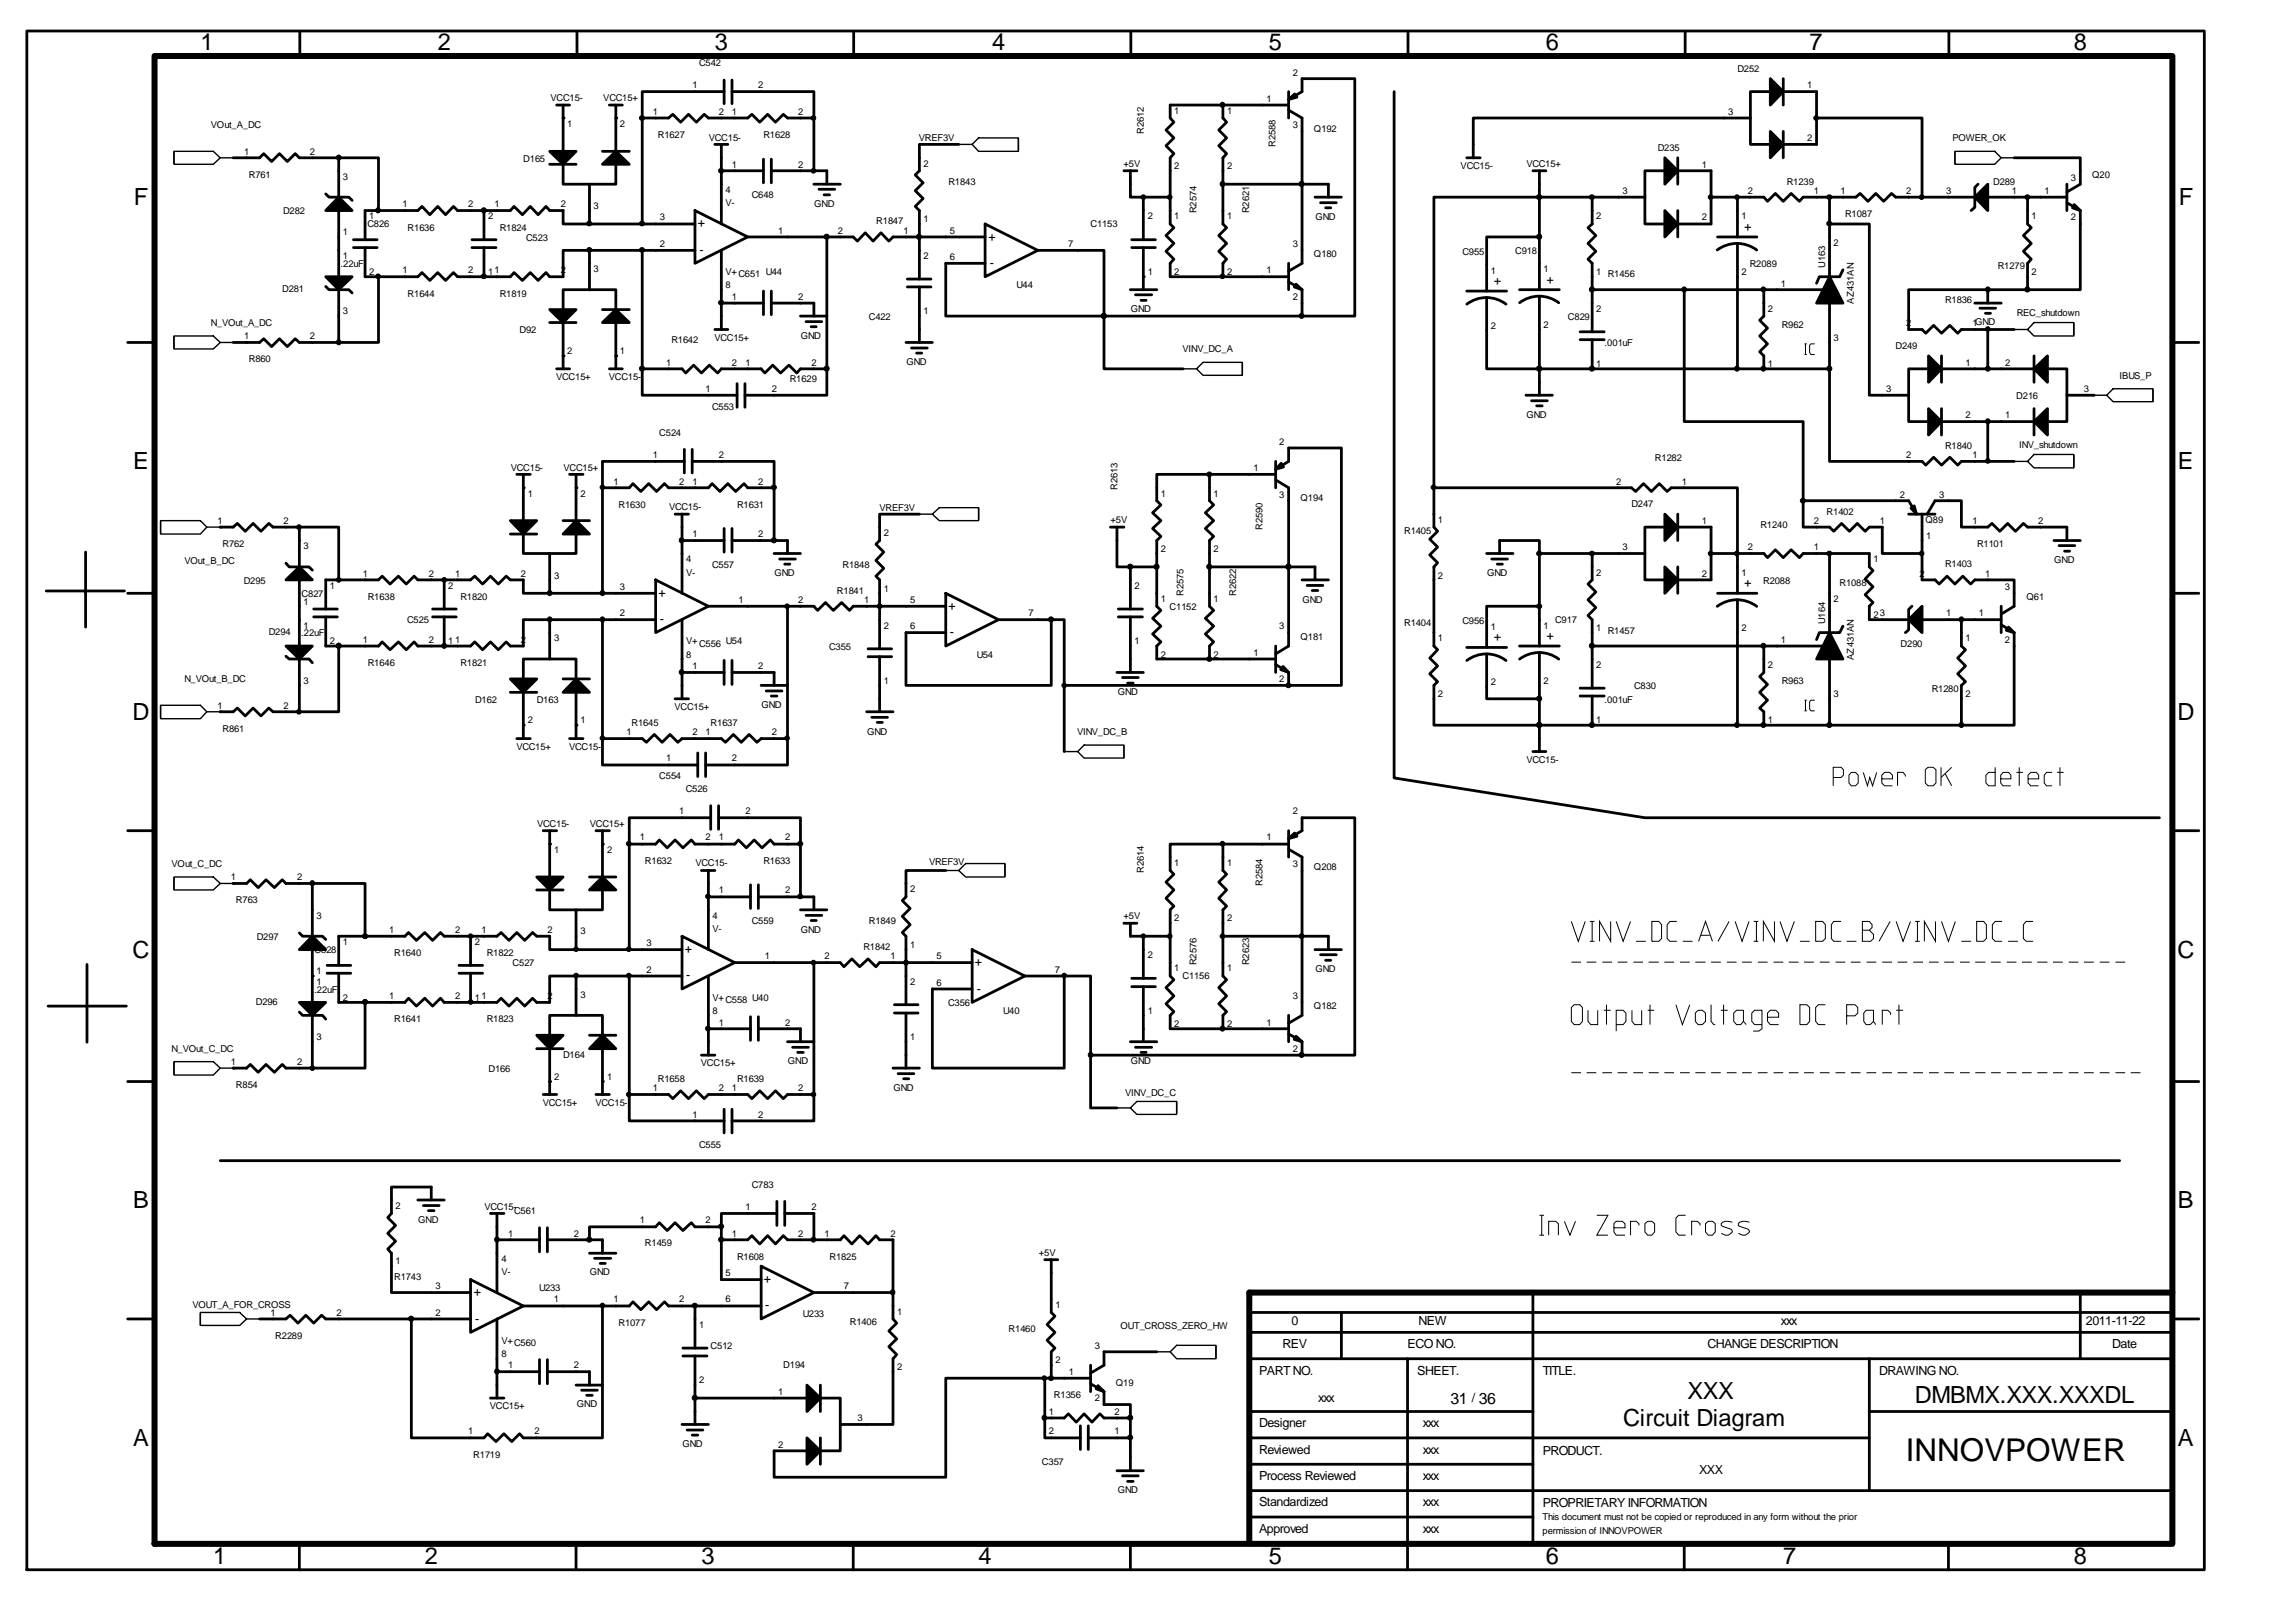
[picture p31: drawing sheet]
<svg xmlns="http://www.w3.org/2000/svg" width="420mm" height="297mm" viewBox="0 0 420 297" stroke-linecap="round" stroke-linejoin="round" font-family="sans-serif">
<defs><g id="words">
<text font-size="5.7" x="348.7" y="267.3">INNOVPOWER</text>
<g font-size="4.3">
<text x="36.7" y="9.2">1</text>
<text x="80.1" y="9.2">2</text>
<text x="130.8" y="9.2">3</text>
<text x="181.5" y="9.2">4</text>
<text x="232.2" y="9.2">5</text>
<text x="282.9" y="9.2">6</text>
<text x="331.1" y="9.2">7</text>
<text x="379.5" y="9.2">8</text>
<text x="24.5" y="37.5">F</text>
<text x="398.7" y="37.5">F</text>
<text x="24.4" y="85.8">E</text>
<text x="398.5" y="85.8">E</text>
<text x="24.2" y="131.7">D</text>
<text x="398.4" y="131.7">D</text>
<text x="24.2" y="175.2">C</text>
<text x="398.4" y="175.2">C</text>
<text x="24.4" y="221">B</text>
<text x="398.5" y="221">B</text>
<text x="308.8" y="256">XXX</text>
<text x="350.4" y="256.6">DMBMX.XXX.XXXDL</text>
<text x="297" y="260.9">Circuit Diagram</text>
<text x="24.4" y="264.5">A</text>
<text x="398.5" y="264.5">A</text>
<text x="39" y="286.2">1</text>
<text x="77.7" y="286.2">2</text>
<text x="128.4" y="286.2">3</text>
<text x="179.1" y="286.2">4</text>
<text x="232.2" y="286.2">5</text>
<text x="282.9" y="286.2">6</text>
<text x="326.3" y="286.2">7</text>
<text x="379.5" y="286.2">8</text>
</g>
<g font-size="2.9">
<text x="265.4" y="256.8">31</text>
<text x="270.6" y="256.8">36</text>
</g>
<g font-size="2.3">
<text x="127.7" y="41.6">+</text>
<text x="128" y="46.4">-</text>
<text x="180.9" y="44">+</text>
<text x="320.5" y="42.2" transform="rotate(-90 320.5 42.2)">+</text>
<text x="181.1" y="48.8">-</text>
<text x="274.7" y="52.2" transform="rotate(-90 274.7 52.2)">+</text>
<text x="284.3" y="51.9" transform="rotate(-90 284.3 51.9)">+</text>
<text x="320.5" y="107.4" transform="rotate(-90 320.5 107.4)">+</text>
<text x="120.5" y="109.1">+</text>
<text x="173.6" y="111.6">+</text>
<text x="120.7" y="114">-</text>
<text x="173.8" y="116.4">-</text>
<text x="274.7" y="117.3" transform="rotate(-90 274.7 117.3)">+</text>
<text x="284.3" y="117.1" transform="rotate(-90 284.3 117.1)">+</text>
<text x="125.3" y="174.3">+</text>
<text x="125.6" y="179.2">-</text>
<text x="178.4" y="176.8">+</text>
<text x="178.7" y="181.6">-</text>
<text x="86.7" y="237.2">+</text>
<text x="139.8" y="234.7">+</text>
<text x="140" y="239.5">-</text>
<text x="87" y="242">-</text>
<text x="236.3" y="242.4">0</text>
<text x="259.6" y="242.4">NEW</text>
<text x="325.9" y="242.4">xxx</text>
<text x="381.7" y="242.4">2011-11-22</text>
<text x="230.4" y="251.6">PART NO.</text>
<text x="234.7" y="246.6">REV</text>
<text x="257.6" y="246.6">ECO NO.</text>
<text x="259.3" y="251.6">SHEET.</text>
<text x="282.3" y="251.6">TITLE.</text>
<text x="312.4" y="246.6">CHANGE DESCRIPTION</text>
<text x="343.8" y="251.6">DRAWING NO.</text>
<text x="386.5" y="246.6">Date</text>
<text x="241.2" y="256.5">xxx</text>
<text x="269.3" y="256.5">/</text>
<text x="230.4" y="261.1">Designer</text>
<text x="260.4" y="261.1">xxx</text>
<text x="230.4" y="265.9">Reviewed</text>
<text x="260.4" y="265.9">xxx</text>
<text x="282.3" y="266.1">PRODUCT.</text>
<text x="310.9" y="269.7">XXX</text>
<text x="230.4" y="270.8">Process Reviewed</text>
<text x="230.4" y="275.6">Standardized</text>
<text x="260.4" y="275.6">xxx</text>
<text x="260.4" y="270.8">xxx</text>
<text x="282.3" y="275.8">PROPRIETARY INFORMATION</text>
<text x="230.4" y="280.4">Approved</text>
<text x="260.4" y="280.4">xxx</text>
</g>
<g font-size="1.7">
<text x="126.7" y="16.2">1</text>
<text x="127.9" y="12.1">C542</text>
<text x="138.8" y="16.2">2</text>
<text x="236.5" y="13.8">2</text>
<text x="317.9" y="13.1">D252</text>
<text x="330.7" y="16.2">1</text>
<text x="38.6" y="23.5">VOut_A_DC</text>
<text x="100.7" y="18.6">VCC15-</text>
<text x="103.8" y="23.2">1</text>
<text x="110.4" y="18.6">VCC15+</text>
<text x="113.4" y="23.2">2</text>
<text x="119.5" y="21">1</text>
<text x="131.6" y="21">2</text>
<text x="133.9" y="21">1</text>
<text x="146" y="21">2</text>
<text x="214.9" y="20.8">1</text>
<text x="224.5" y="20.8">1</text>
<text x="231.7" y="18.6">1</text>
<text x="236.5" y="23.5">3</text>
<text x="316.2" y="21">3</text>
<text x="44.7" y="28.3">1</text>
<text x="56.7" y="28.3">2</text>
<text x="95.8" y="29.6">D165</text>
<text x="120.4" y="25.2">R1627</text>
<text x="129.7" y="25.8">VCC15-</text>
<text x="139.7" y="25.2">R1628</text>
<text x="168.1" y="25.8">VREF3V</text>
<text x="209.3" y="24.6" transform="rotate(-90 209.3 24.6)">R2612</text>
<text x="233.4" y="26.9" transform="rotate(-90 233.4 26.9)">R2588</text>
<text x="240.4" y="24.1">Q192</text>
<text x="303.3" y="27.6">D235</text>
<text x="330.7" y="25.8">2</text>
<text x="357.3" y="25.8">POWER_OK</text>
<text x="45.5" y="32.5">R761</text>
<text x="62.7" y="32.9">3</text>
<text x="132.7" y="35.3">4</text>
<text x="133.9" y="30.7">1</text>
<text x="146" y="30.7">2</text>
<text x="169" y="30.5">2</text>
<text x="173.6" y="33.9">R1843</text>
<text x="205.6" y="30.6">+5V</text>
<text x="214.9" y="31">2</text>
<text x="224.5" y="31">2</text>
<text x="267.3" y="30.8">VCC15-</text>
<text x="279.3" y="30.6">VCC15+</text>
<text x="296.9" y="35.5">3</text>
<text x="311.4" y="30.7">1</text>
<text x="319.9" y="35.5">2</text>
<text x="327" y="33.8">R1239</text>
<text x="331.9" y="35.5">1</text>
<text x="336.8" y="35.5">1</text>
<text x="348.8" y="35.5">2</text>
<text x="356.1" y="35.5">3</text>
<text x="364.7" y="33.9">D289</text>
<text x="368.1" y="35.5">1</text>
<text x="374.1" y="35.5">1</text>
<text x="378.9" y="33.1">3</text>
<text x="382.8" y="32.6">Q20</text>
<text x="51.8" y="39.2">D282</text>
<text x="67.2" y="41.6">C826</text>
<text x="67.6" y="40.1">1</text>
<text x="73.7" y="37.9">1</text>
<text x="85.7" y="37.9">2</text>
<text x="89.3" y="40.1">2</text>
<text x="90.5" y="37.9">1</text>
<text x="102.6" y="37.9">2</text>
<text x="108.6" y="38.2">3</text>
<text x="120.7" y="40.3">3</text>
<text x="132.7" y="37.7">V-</text>
<text x="137.6" y="36.3">C648</text>
<text x="149" y="37.9">GND</text>
<text x="160.3" y="41">R1847</text>
<text x="169" y="40.7">1</text>
<text x="199.5" y="41.6">C1153</text>
<text x="210" y="40.1">2</text>
<text x="214.9" y="40.1">1</text>
<text x="218.9" y="39" transform="rotate(-90 218.9 39)">R2574</text>
<text x="224.5" y="40.1">1</text>
<text x="228.6" y="39" transform="rotate(-90 228.6 39)">R2621</text>
<text x="240.7" y="40.2">GND</text>
<text x="292.1" y="40.1">2</text>
<text x="311.4" y="40.3">2</text>
<text x="318.7" y="40.1">1</text>
<text x="337.6" y="39.7">R1087</text>
<text x="371.7" y="40.1">1</text>
<text x="378.9" y="40.3">2</text>
<text x="62.7" y="43">1</text>
<text x="62.7" y="47.4">1</text>
<text x="74.6" y="42.2">R1636</text>
<text x="91.4" y="42.2">R1824</text>
<text x="96.3" y="44">C523</text>
<text x="120.7" y="45.1">2</text>
<text x="142.4" y="42.8">1</text>
<text x="153.3" y="42.8">2</text>
<text x="165.3" y="42.8">1</text>
<text x="169" y="47.4">2</text>
<text x="173.8" y="47.6">6</text>
<text x="173.8" y="42.8">5</text>
<text x="195.5" y="45.1">7</text>
<text x="236.5" y="45.1">3</text>
<text x="240.4" y="47.1">Q180</text>
<text x="267.6" y="46.7">C955</text>
<text x="277.3" y="46.4">C918</text>
<text x="335.5" y="45">2</text>
<text x="51.6" y="53.4">D281</text>
<text x="62.3" y="48.9">.22uF</text>
<text x="67.6" y="50.3">2</text>
<text x="73.7" y="50">1</text>
<text x="85.7" y="50">2</text>
<text x="89.3" y="50.3">11</text>
<text x="102.6" y="50">2</text>
<text x="108.6" y="49.8">3</text>
<text x="132.7" y="52.7">8</text>
<text x="132.7" y="50.3">V+C651 U44</text>
<text x="186" y="52.7">U44</text>
<text x="210" y="50.3">1</text>
<text x="214.9" y="50.3">2</text>
<text x="224.5" y="50.3">2</text>
<text x="231.7" y="50">1</text>
<text x="272.8" y="50.1">1</text>
<text x="282.4" y="49.8">1</text>
<text x="292.1" y="50.3">1 R1456</text>
<text x="318.7" y="50.3">2</text>
<text x="320.2" y="48.9">R2089</text>
<text x="325.9" y="52.4">1</text>
<text x="334" y="49" transform="rotate(-90 334 49)">U163</text>
<text x="365.6" y="49.3">R1279</text>
<text x="371.7" y="50.3">2</text>
<text x="38.6" y="59.6">N_VOut_A_DC</text>
<text x="62.7" y="57.5">3</text>
<text x="74.6" y="54.3">R1644</text>
<text x="91.4" y="54.3">R1819</text>
<text x="133.9" y="54.8">1</text>
<text x="146" y="54.8">2</text>
<text x="159" y="58.5">C422</text>
<text x="169" y="57.5">1</text>
<text x="206.9" y="57.2">GND</text>
<text x="236.5" y="54.8">2</text>
<text x="282.4" y="60">2</text>
<text x="286.9" y="58.5">C829</text>
<text x="292.1" y="57.1">2</text>
<text x="323.5" y="57.1">2</text>
<text x="326" y="60">R962</text>
<text x="339.2" y="55.6" transform="rotate(-90 339.2 55.6)">AZ431AN</text>
<text x="348.8" y="59.6">2</text>
<text x="355.9" y="55.5">R1836</text>
<text x="360.9" y="59.6">1GND</text>
<text x="369" y="57.8">REC_shutdown</text>
<text x="44.7" y="62.1">1</text>
<text x="56.7" y="62.1">2</text>
<text x="95.1" y="60.9">D92</text>
<text x="103.8" y="64.8">2</text>
<text x="113.4" y="64.8">1</text>
<text x="122.8" y="62.8">R1642</text>
<text x="130.7" y="62.3">VCC15+</text>
<text x="146.5" y="62">GND</text>
<text x="216.4" y="64.4">VINV_DC_A</text>
<text x="272.8" y="60.2">2</text>
<text x="293.6" y="63.3">.001uF</text>
<text x="335.5" y="62.3">3</text>
<text x="346.9" y="63.8">D249</text>
<text x="45.5" y="66.3">R860</text>
<text x="101.8" y="69.5">VCC15+</text>
<text x="111.4" y="69.5">VCC15-</text>
<text x="121.9" y="66.9">1</text>
<text x="129.1" y="71.7">1</text>
<text x="133.9" y="66.9">2</text>
<text x="136.4" y="66.9">1</text>
<text x="141.2" y="71.7">2</text>
<text x="144.5" y="69.9">R1629</text>
<text x="148.5" y="66.9">2</text>
<text x="165.9" y="66.8">GND</text>
<text x="292.1" y="67.2">1</text>
<text x="323.5" y="67.2">1</text>
<text x="345.2" y="71.7">3</text>
<text x="359.6" y="66.9">1</text>
<text x="366.9" y="66.9">2</text>
<text x="381.3" y="71.7">3</text>
<text x="387.8" y="69.3">IBUS_P</text>
<text x="130.3" y="74.9">C553</text>
<text x="279.3" y="76.5">GND</text>
<text x="359.6" y="76.6">2</text>
<text x="366.9" y="76.6">1</text>
<text x="369" y="73">D216</text>
<text x="119.5" y="83.8">1</text>
<text x="120.6" y="79.8">C524</text>
<text x="131.6" y="83.8">2</text>
<text x="234.1" y="81.4">2</text>
<text x="348.8" y="83.8">2</text>
<text x="355.9" y="82.1">R1840</text>
<text x="360.9" y="83.8">1</text>
<text x="369.5" y="82">INV_shutdown</text>
<text x="93.5" y="86.1">VCC15-</text>
<text x="103.1" y="86.1">VCC15+</text>
<text x="112.3" y="88.7">1</text>
<text x="124.3" y="88.7">2</text>
<text x="126.7" y="88.7">1</text>
<text x="138.8" y="88.7">2</text>
<text x="204.5" y="89.7" transform="rotate(-90 204.5 89.7)">R2613</text>
<text x="229.3" y="86.2">1</text>
<text x="295.7" y="88.7">2</text>
<text x="302.8" y="84.4">R1282</text>
<text x="307.7" y="88.7">1</text>
<text x="39.8" y="95.9">1</text>
<text x="51.9" y="95.9">2</text>
<text x="96.6" y="90.9">1</text>
<text x="106.3" y="90.9">2</text>
<text x="113.2" y="92.9">R1630</text>
<text x="122.4" y="93.3">VCC15-</text>
<text x="134.9" y="92.9">R1631</text>
<text x="160.9" y="93.5">VREF3V</text>
<text x="203.2" y="95.8">+5V</text>
<text x="212.4" y="90.9">1</text>
<text x="222.1" y="90.9">1</text>
<text x="234.1" y="91">3</text>
<text x="238" y="91.6">Q194</text>
<text x="263.1" y="95.7">1</text>
<text x="298.5" y="92.8">D247</text>
<text x="311.4" y="95.9">1</text>
<text x="331.9" y="95.9">2</text>
<text x="334.2" y="94.2">R1402</text>
<text x="344" y="95.9">1</text>
<text x="347.6" y="91">2</text>
<text x="352.4" y="95.8">Q89</text>
<text x="354.8" y="91">3</text>
<text x="360.9" y="95.9">1</text>
<text x="372.9" y="95.9">2</text>
<text x="40.7" y="100.1">R762</text>
<text x="55.5" y="100.5">3</text>
<text x="126.7" y="98.3">1</text>
<text x="138.8" y="98.3">2</text>
<text x="161.7" y="98.1">2</text>
<text x="212.4" y="101">2</text>
<text x="222.1" y="101">2</text>
<text x="231" y="97" transform="rotate(-90 231 97)">R2590</text>
<text x="256.9" y="97.6">R1405</text>
<text x="296.9" y="100.7">3</text>
<text x="319.9" y="100.7">2</text>
<text x="322.1" y="96.5">R1240</text>
<text x="331.9" y="100.7">1</text>
<text x="352.4" y="98.6">1</text>
<text x="361.8" y="100.1">R1101</text>
<text x="33.8" y="103.1">VOut_B_DC</text>
<text x="44.6" y="106.8">D295</text>
<text x="60.4" y="107.7">1</text>
<text x="66.4" y="105.5">1</text>
<text x="78.5" y="105.5">2</text>
<text x="82" y="107.7">2</text>
<text x="83.3" y="105.5">1</text>
<text x="95.3" y="105.5">2</text>
<text x="101.4" y="105.8">3</text>
<text x="113.4" y="108">3</text>
<text x="125.6" y="105.3">V-</text>
<text x="125.6" y="102.9">4</text>
<text x="130.3" y="103.9">C557</text>
<text x="141.7" y="105.4">GND</text>
<text x="154.2" y="103.9">R1848</text>
<text x="207.6" y="107.7">2</text>
<text x="263.1" y="105.8">2</text>
<text x="272.1" y="105.4">GND</text>
<text x="292.1" y="105.3">2</text>
<text x="311.4" y="105.5">2</text>
<text x="318.7" y="105.3">1</text>
<text x="322.6" y="106.8">R2088</text>
<text x="336.6" y="107.3">R1088</text>
<text x="342.8" y="102.9">1</text>
<text x="351.3" y="105.5">2</text>
<text x="355.9" y="103.8">R1403</text>
<text x="363.3" y="105.5">1</text>
<text x="366.8" y="108">3</text>
<text x="375.9" y="103">GND</text>
<text x="55.2" y="109.1">C827</text>
<text x="55.5" y="110.7">1</text>
<text x="67.3" y="109.7">R1638</text>
<text x="74.5" y="114">C525</text>
<text x="84.2" y="109.7">R1820</text>
<text x="113.4" y="112.8">2</text>
<text x="135.1" y="110.3">1</text>
<text x="146" y="110.3">2</text>
<text x="153.2" y="108.6">R1841</text>
<text x="158.1" y="110.3">1</text>
<text x="161.7" y="108.2">1</text>
<text x="166.5" y="110.3">5</text>
<text x="188.2" y="112.8">7</text>
<text x="212.4" y="110.2">1</text>
<text x="214" y="111.6">C1152</text>
<text x="216.6" y="109.1" transform="rotate(-90 216.6 109.1)">R2575</text>
<text x="222.1" y="110.2">1</text>
<text x="226.2" y="109.1" transform="rotate(-90 226.2 109.1)">R2622</text>
<text x="238.3" y="110.2">GND</text>
<text x="284.5" y="114">C917</text>
<text x="335.5" y="110.2">2</text>
<text x="342.8" y="113">23</text>
<text x="356.1" y="112.8">1</text>
<text x="362.1" y="112.8">1</text>
<text x="370.8" y="109.8">Q61</text>
<text x="49.2" y="116.2">D294</text>
<text x="55.1" y="116.4">.22uF</text>
<text x="55.5" y="115">1</text>
<text x="60.4" y="117.9">2</text>
<text x="66.4" y="117.6">1</text>
<text x="78.5" y="117.6">2</text>
<text x="82" y="117.9">1</text>
<text x="83.3" y="117.6">1</text>
<text x="95.3" y="117.6">2</text>
<text x="101.4" y="117.4">3</text>
<text x="125.6" y="117.9">V+</text>
<text x="127.9" y="118.4">C556</text>
<text x="132.8" y="117.9">U54</text>
<text x="151.7" y="118.9">C355</text>
<text x="161.7" y="115">2</text>
<text x="166.5" y="115.2">6</text>
<text x="207.6" y="117.9">1</text>
<text x="229.3" y="120">1</text>
<text x="234.1" y="115.2">3</text>
<text x="238" y="117.1">Q181</text>
<text x="256.9" y="114.5">R1404</text>
<text x="263.1" y="117.4">1</text>
<text x="267.6" y="114.2">C956</text>
<text x="272.8" y="115.2">1</text>
<text x="282.4" y="115">1</text>
<text x="292.1" y="115.5">1 R1457</text>
<text x="318.7" y="115.5">2</text>
<text x="325.9" y="117.6">1</text>
<text x="334" y="114.2" transform="rotate(-90 334 114.2)">U164</text>
<text x="347.8" y="118.4">D290</text>
<text x="359.6" y="117.4">1</text>
<text x="366.8" y="117.6">2</text>
<text x="33.8" y="124.8">N_VOut_B_DC</text>
<text x="55.5" y="125.1">3</text>
<text x="67.3" y="121.8">R1646</text>
<text x="84.2" y="121.8">R1821</text>
<text x="125.6" y="120.3">8</text>
<text x="126.7" y="122.4">1</text>
<text x="138.8" y="122.4">2</text>
<text x="161.7" y="125.1">1</text>
<text x="178.7" y="120.3">U54</text>
<text x="212.4" y="120.3">2</text>
<text x="222.1" y="120.3">2</text>
<text x="234.1" y="124.8">2</text>
<text x="272.8" y="125.4">2</text>
<text x="282.4" y="125.1">2</text>
<text x="292.1" y="122.2">2</text>
<text x="323.5" y="122.2">2</text>
<text x="326" y="125.1">R963</text>
<text x="339.2" y="120.7" transform="rotate(-90 339.2 120.7)">AZ431AN</text>
<text x="39.8" y="129.6">1</text>
<text x="51.9" y="129.6">2</text>
<text x="86.9" y="128.5">D162</text>
<text x="98.2" y="128.5">D163</text>
<text x="123.4" y="129.9">VCC15+</text>
<text x="139.4" y="129.5">GND</text>
<text x="204.5" y="127.2">GND</text>
<text x="263.1" y="127.5">2</text>
<text x="293.6" y="128.5">.001uF</text>
<text x="299" y="126.1">C830</text>
<text x="335.5" y="127.5">3</text>
<text x="353.5" y="126.6">R1280</text>
<text x="359.6" y="127.5">2</text>
<text x="40.7" y="133.9">R861</text>
<text x="94.5" y="137.2">VCC15+</text>
<text x="96.6" y="132.3">2</text>
<text x="104.1" y="137.2">VCC15-</text>
<text x="106.3" y="132.3">1</text>
<text x="114.6" y="134.5">1</text>
<text x="115.6" y="132.8">R1645</text>
<text x="126.7" y="134.5">2</text>
<text x="129.1" y="134.5">1</text>
<text x="130" y="132.8">R1637</text>
<text x="141.2" y="134.5">2</text>
<text x="158.7" y="134.4">GND</text>
<text x="197.1" y="134.5">VINV_DC_B</text>
<text x="292.1" y="132.3">1</text>
<text x="323.5" y="132.3">1</text>
<text x="120.6" y="142.5">C554</text>
<text x="121.9" y="139.3">1</text>
<text x="133.9" y="139.3">2</text>
<text x="279.3" y="139.5">VCC15-</text>
<text x="124.3" y="148.9">1</text>
<text x="125.5" y="144.9">C526</text>
<text x="136.4" y="148.9">2</text>
<text x="236.5" y="148.9">2</text>
<text x="98.3" y="151.3">VCC15-</text>
<text x="107.9" y="151.3">VCC15+</text>
<text x="117.1" y="153.8">1</text>
<text x="129.1" y="153.8">2</text>
<text x="131.6" y="153.8">1</text>
<text x="143.7" y="153.8">2</text>
<text x="231.7" y="153.8">1</text>
<text x="31.4" y="158.6">VOut_C_DC</text>
<text x="42.2" y="161">1</text>
<text x="54.4" y="161">2</text>
<text x="101.4" y="156">1</text>
<text x="111.1" y="156">2</text>
<text x="118" y="158.1">R1632</text>
<text x="127.2" y="158.5">VCC15-</text>
<text x="139.7" y="158.1">R1633</text>
<text x="170" y="158.2">VREF3V</text>
<text x="209.3" y="159.7" transform="rotate(-90 209.3 159.7)">R2614</text>
<text x="214.9" y="158.4">1</text>
<text x="224.5" y="158.4">1</text>
<text x="236.5" y="158.6">3</text>
<text x="240.4" y="159.2">Q208</text>
<text x="43.2" y="165.3">R763</text>
<text x="131.6" y="163.4">1</text>
<text x="143.7" y="163.4">2</text>
<text x="166.5" y="163.2">2</text>
<text x="231" y="162.1" transform="rotate(-90 231 162.1)">R2584</text>
<text x="47" y="172">D297</text>
<text x="57.9" y="168.1">3</text>
<text x="62.7" y="172.9">1</text>
<text x="71.2" y="170.7">1</text>
<text x="83.3" y="170.7">2</text>
<text x="86.9" y="172.9">2</text>
<text x="88.1" y="170.7">1</text>
<text x="100.2" y="170.7">2</text>
<text x="106.2" y="171">3</text>
<text x="118.3" y="173.1">3</text>
<text x="130.4" y="168.1">4</text>
<text x="130.4" y="170.5">V-</text>
<text x="137.6" y="169.1">C559</text>
<text x="146.5" y="170.6">GND</text>
<text x="158" y="173.7">R1842</text>
<text x="159" y="169.1">R1849</text>
<text x="166.5" y="173.4">1</text>
<text x="205.6" y="168.2">+5V</text>
<text x="214.9" y="168.6">2</text>
<text x="224.5" y="168.6">2</text>
<text x="57.6" y="174.3">C828</text>
<text x="57.9" y="178.2">1</text>
<text x="72.1" y="174.9">R1640</text>
<text x="89.1" y="174.9">R1822</text>
<text x="93.8" y="176.8">C527</text>
<text x="118.3" y="178">2</text>
<text x="139.9" y="175.5">1</text>
<text x="150.9" y="175.5">2</text>
<text x="163" y="175.5">1</text>
<text x="171.4" y="175.5">5</text>
<text x="193" y="178">7</text>
<text x="210" y="175.4">2</text>
<text x="214.9" y="177.7">1</text>
<text x="216.4" y="179.2">C1156</text>
<text x="218.9" y="176.6" transform="rotate(-90 218.9 176.6)">R2576</text>
<text x="224.5" y="177.7">1</text>
<text x="228.6" y="176.6" transform="rotate(-90 228.6 176.6)">R2623</text>
<text x="240.7" y="177.8">GND</text>
<text x="46.8" y="183.8">D296</text>
<text x="57.5" y="181.6">.22uF</text>
<text x="57.9" y="180.2">1</text>
<text x="62.7" y="183.1">2</text>
<text x="71.2" y="182.8">1</text>
<text x="83.3" y="182.8">2</text>
<text x="86.9" y="183.1">1</text>
<text x="88.1" y="182.8">1</text>
<text x="100.2" y="182.8">2</text>
<text x="106.3" y="182.5">3</text>
<text x="130.4" y="185.4">8</text>
<text x="130.4" y="183.1">V+</text>
<text x="132.7" y="183.6">C558</text>
<text x="137.7" y="183.1">U40</text>
<text x="166.5" y="180.2">2</text>
<text x="171.4" y="180.3">6</text>
<text x="173.5" y="184">C356</text>
<text x="183.5" y="185.4">U40</text>
<text x="210" y="185.4">1</text>
<text x="236.5" y="182.8">3</text>
<text x="240.4" y="184.7">Q182</text>
<text x="57.9" y="190.3">3</text>
<text x="72.1" y="187">R1641</text>
<text x="89.1" y="187">R1823</text>
<text x="131.6" y="187.6">1</text>
<text x="143.7" y="187.6">2</text>
<text x="166.5" y="190.3">1</text>
<text x="214.9" y="187.9">2</text>
<text x="224.5" y="187.9">2</text>
<text x="231.7" y="187.6">1</text>
<text x="31.4" y="192.5">N_VOut_C_DC</text>
<text x="42.2" y="194.8">1</text>
<text x="54.4" y="194.8">2</text>
<text x="89.4" y="196.1">D166</text>
<text x="101.4" y="197.5">2</text>
<text x="103" y="193.6">D164</text>
<text x="111.1" y="197.5">1</text>
<text x="120.4" y="198">R1658</text>
<text x="128.3" y="195.1">VCC15+</text>
<text x="134.9" y="198">R1639</text>
<text x="144.2" y="194.7">GND</text>
<text x="206.9" y="194.7">GND</text>
<text x="236.5" y="192.5">2</text>
<text x="43.2" y="199.1">R854</text>
<text x="99.3" y="202.4">VCC15+</text>
<text x="109" y="202.4">VCC15-</text>
<text x="119.5" y="199.7">1</text>
<text x="131.6" y="199.7">2</text>
<text x="133.9" y="199.7">1</text>
<text x="146" y="199.7">2</text>
<text x="163.5" y="199.6">GND</text>
<text x="205.9" y="200.5">VINV_DC_C</text>
<text x="126.7" y="204.5">1</text>
<text x="138.8" y="204.5">2</text>
<text x="127.9" y="210.1">C555</text>
<text x="72.4" y="221.2">2</text>
<text x="88.6" y="221.3">VCC15-</text>
<text x="136.4" y="221.4">1</text>
<text x="137.6" y="217.3">C783</text>
<text x="148.5" y="221.4">2</text>
<text x="76.5" y="223.7">GND</text>
<text x="93" y="226.2">1</text>
<text x="94.1" y="222.2">C561</text>
<text x="105" y="226.2">2</text>
<text x="117.1" y="223.8">1</text>
<text x="129.1" y="223.8">2</text>
<text x="133.9" y="226.2">1</text>
<text x="146" y="226.2">2</text>
<text x="150.9" y="226.2">1</text>
<text x="163" y="226.2">2</text>
<text x="72.4" y="231.3">1</text>
<text x="91.8" y="230.9">4</text>
<text x="91.8" y="233.3">V-</text>
<text x="107.9" y="233.3">GND</text>
<text x="118" y="228">R1459</text>
<text x="132.7" y="233.4">5</text>
<text x="134.9" y="230.5">R1608</text>
<text x="151.8" y="230.5">R1825</text>
<text x="190.1" y="229.7">+5V</text>
<text x="35.2" y="239.3">VOUT_A_FOR_CROSS</text>
<text x="72.1" y="234.2">R1743</text>
<text x="79.7" y="235.9">3</text>
<text x="98.6" y="236.1">U233</text>
<text x="101.3" y="238.3">1</text>
<text x="112.3" y="238.3">1</text>
<text x="124.3" y="238.3">2</text>
<text x="132.7" y="238.3">6</text>
<text x="154.4" y="235.9">7</text>
<text x="193.1" y="239.3">1</text>
<text x="49.5" y="240.7">1</text>
<text x="50.4" y="244.9">R2289</text>
<text x="61.5" y="240.7">2</text>
<text x="79.7" y="240.7">2</text>
<text x="91.8" y="245.8">V+</text>
<text x="113.2" y="242.6">R1077</text>
<text x="127.9" y="242.9">1</text>
<text x="146.9" y="241">U233</text>
<text x="155.5" y="242.4">R1406</text>
<text x="164.2" y="240.5">1</text>
<text x="184.6" y="243.7">R1460</text>
<text x="205" y="243.1">OUT_CROSS_ZERO_HW</text>
<text x="91.8" y="248.2">8</text>
<text x="93" y="250.4">1</text>
<text x="94.1" y="246.3">C560</text>
<text x="105" y="250.4">2</text>
<text x="130" y="246.8">C512</text>
<text x="143.3" y="250.2">D194</text>
<text x="164.2" y="250.6">2</text>
<text x="193.1" y="249.4">2</text>
<text x="195.6" y="251.5">1</text>
<text x="200.3" y="246.7">3</text>
<text x="89.7" y="257.8">VCC15+</text>
<text x="105.6" y="257.5">GND</text>
<text x="127.9" y="253.1">2</text>
<text x="142.4" y="255.2">1</text>
<text x="192.9" y="255.8">R1356</text>
<text x="200.3" y="256.4">2</text>
<text x="204.2" y="253.5">Q19</text>
<text x="85.7" y="262.4">1</text>
<text x="97.8" y="262.4">2</text>
<text x="156.9" y="260">3</text>
<text x="191.9" y="262.4">2</text>
<text x="191.9" y="258.8">1</text>
<text x="204" y="262.4">1</text>
<text x="204" y="258.8">2</text>
<text x="86.6" y="266.7">R1719</text>
<text x="124.9" y="264.8">GND</text>
<text x="142.4" y="264.8">2</text>
<text x="190.7" y="268.1">C357</text>
<text x="204.5" y="273.2">GND</text>
<text x="282.3" y="278.1">This document must not be copied or reproduced in any form without the prior</text>
<text x="282.3" y="280.6">permission of INNOVPOWER</text>
</g>
</g></defs>
<g fill="none" stroke="#000" stroke-width=".51">
<path d="M4.9 5.7h398.5v281.5h-398.5zM54.9 5.8v4.3M101.9 19.2h2.3M103 19.2v8.5M105.6 5.8v4.3M111.5 19.2h2.4M112.7 19.2v8.5M132.5 16.8h-15v24.2M132.5 14.6v4.4M133.9 16.8h15v14.4M133.9 14.6v4.4M156.2 5.8v4.3"/>
<path d="M206.9 5.8v4.3M223.8 19.2v2.4l.7 .8-1.5 1.4 1.5 1.4-1.5 1.5 1.5 1.4-.7 .8v12.1l.7 .7-1.5 1.4 1.5 1.4-1.5 1.5 1.5 1.4-.7 .8v2.4M235.8 19.2h-21.7v2.4l.7 .8-1.4 1.4 1.4 1.4-1.4 1.5 1.4 1.4-.7 .8v12.1l.7 .7-1.4 1.4 1.4 1.4-1.4 1.5 1.4 1.4-.7 .8v2.4h21.7M235.8 18.2l2.5-1.4v-2.4h9.6v43.4h-74.8v-9.6h7.2M235.8 16.8v4.8M255.1 16.8v125.5l45.9 7.3h94.1M257.6 5.8v4.3M308.4 5.8v4.3M323.9 16.8h-3.6v9.6h3.6M325.1 16.8h7.3v9.6h-7.3M326.3 14.4v4.8M356.6 5.8v4.3"/>
<path d="M42.7 28.9h4.8l.8-.8 1.4 1.4 1.4-1.4 1.5 1.4 1.4-1.4 .8 .8h14.5v9.6M59.6 35.5l.6 .6h3.6l.6 .6M62 28.9v7.2M62 38.5v12.1M88.6 38.5v5.4M100.6 30.1h4.8M103 30.1v3.6h9.7v-3.6M107.9 33.7v7.3M110.2 27.7h4.9M117.5 21.6h4.8l.8-.7 1.4 1.5 1.5-1.5 1.4 1.5 1.5-1.5 .7 .7h7.2l.8-.7 1.4 1.5 1.5-1.5 1.4 1.5 1.4-1.5 .8 .7h4.8M127.2 38.5l9.6 4.8-9.6 4.9zM130.8 26.4h2.4"/>
<path d="M132 26.4v14.6M132 31.2h7.7M139.7 29.1v4.3M141.1 31.2h10.2v2.5M141.1 29.1v4.3M148.9 33.7h4.9M149.9 34.6h2.8M150.8 35.6h1M175.4 26.4h-7.2v4.8l-.7 .8 1.4 1.4-1.4 1.5 1.4 1.4-1.4 1.5 .7 .7v12.6M205.7 31.2h2.3M206.8 31.2v4.9h7.3M209.2 36.1v7.8"/>
<path d="M223.8 33.7h19.3v2.4M235.8 20.2l2.5 1.4v26.6l-2.5 1.4M240.6 36.1h4.8M241.6 37.1h2.9M242.6 38h.9M268.4 28.9h2.4M280.5 31.2h2.4M281.7 31.2v21.8M291.3 36.1v4.9l-.7 .7 1.4 1.4-1.4 1.4 1.4 1.5-1.4 1.4 .7 .8v12.5M301 36.1h-38.6v60.3l.7 .8-1.5 1.4 1.5 1.5-1.5 1.4 1.5 1.5-.7 .7v14.5l.7 .7-1.5 1.5 1.5 1.4-1.5 1.5 1.5 1.4-.7 .7v7.3h72.4M304.6 31.2h-3.6v9.8h3.6M305.8 31.2h7.3v9.8h-7.3"/>
<path d="M307 28.9v4.8M307 38.5v4.8M313.1 36.1h9.6l.7 .7 1.5-1.4 1.4 1.4 1.4-1.4 1.6 1.4 .6-.7h9.7l.8-.7 1.4 1.4 1.4-1.4 1.5 1.4 1.4-1.4 .8 .7h14.5M317.9 36.1v7.2M320.3 21.6h-50.7v7.3M326.3 24v4.9M332.4 21.6h19.3v14.5M334.8 36.1v14.5M361.9 33.7l-.5 .6v3.6l-.7 .6M363.7 36.1h14.5M368.6 28.9h12.1v4.8l-2.5 1.4M371 36.1v4.9l.7 .7-1.5 1.4 1.5 1.4-1.5 1.5 1.5 1.4-.7 .8v4.8"/>
<path d="M378.2 37.1l2.5 1.4v14.5h-31.5v7.3h2.5l.7 .7 1.4-1.5 1.5 1.5 1.5-1.5 1.4 1.5 .7-.7h9.7M378.2 33.7v4.8M59.6 52.4l.6 .6h3.6l.6 .6M62 53v9.7M64.7 45.3h4.3M64.7 43.9h4.3M66.8 45.3v5.3h9.7l.7-.7 1.5 1.4 1.4-1.4 1.4 1.4 1.5-1.4 .7 .7h9.7l.7-.7 1.5 1.4 1.4-1.4 1.5 1.4 1.4-1.4 .7 .7h2.4v-4.8h24.2M69.3 50.6v12.1h-14.5l-.8-.7-1.4 1.4-1.5-1.4-1.4 1.4-1.4-1.4-.8 .7h-4.8M86.4 45.3h4.4M86.4 43.9h4.4M88.6 45.3v5.3M100.6 59h4.8"/>
<path d="M103 56.6v-3.6h9.7v3.6M103 59v8.5M107.9 45.8v7.2M110.2 56.6h4.9M112.7 59v8.5M117.5 45.8v26.5h17.4M127.2 41h-24.2v-2.5h-2.4l-.7-.7-1.4 1.5-1.5-1.5-1.4 1.5-1.5-1.5-.7 .7h-9.7l-.7-.7-1.5 1.5-1.4-1.5-1.4 1.5-1.5-1.5-.7 .7h-9.7v5.4M132 55.5h7.7M132 45.8v14.5M136.8 43.3h19.3l.8 .8 1.4-1.5 1.5 1.5 1.4-1.5 1.4 1.5 .8-.8h16.9M139.7 53.3v4.3M141.1 55.5h7.8v2.3"/>
<path d="M141.1 53.3v4.3M146.5 57.8h4.8M147.5 58.8h2.9M148.4 59.8h1M151.3 43.3v29h-15M166 52.5h4.3M166 51.1h4.3M168.2 52.5v10.2M180.3 41l9.6 4.8-9.6 4.8zM189.9 45.8h12.1v21.7h14.5M206.8 53h4.9M207.1 45.3h4.3"/>
<path d="M207.1 43.9h4.3M207.8 53.9h2.9M208.8 54.9h.9M209.2 45.3v7.7M235.8 51.6l2.5 1.4v4.8M235.8 48.2v4.8M268.4 53.3h7.3M268.4 55.6a5.9 5.9 0 0 1 7.2 0M272 54.4v13.1h62.8M278 53h7.3M278.1 55.4a5.9 5.9 0 0 1 7.1 0M281.7 43.3h-9.7v10"/>
<path d="M281.7 54.2v18.1M291.3 53h42.3M308.2 53v24.1h21.7v19.3h4.9l.7 .8 1.5-1.4 1.4 1.4 1.5-1.4 1.4 1.4 .8-.8h2.3v4.9h7.3M314.2 45.7a6 6 0 0 1 7.2 0M314.3 43.3h7.2M317.9 44.5v23M322.7 53v4.8l-.7 .8 1.4 1.4-1.4 1.5 1.4 1.4-1.4 1.4 .7 .8v2.4M334.8 55.5v28.9h16.9l.7 .7 1.4-1.4 1.5 1.4 1.5-1.4 1.4 1.4 .7-.7h9.7M334.8 41h7.3v31.3h7.1M337.2 49.4l-.6 1.2h-3.7l-.5 1.2M361.4 55.5h4.8M362.3 56.4h2.9"/>
<path d="M363.3 57.3h.9M363.7 53v2.5M23.4 62.7h4.8M101.9 67.5h2.3M111.5 67.5h2.4M117.5 67.5h7.3l.7 .7 1.4-1.4 1.5 1.4 1.4-1.4 1.5 1.4 .7-.7h7.3l.7 .7 1.4-1.4 1.4 1.4 1.6-1.4 1.4 1.4 .7-.7h4.8M130.8 60.3h2.4M134.9 70.2v4.3M136.3 70.2v4.3M165.8 62.7h4.8M166.8 63.7h2.9M167.7 64.6h1"/>
<path d="M279.2 72.3h4.9M280.2 73.3h2.9M281.2 74.3h1M289.1 62.1h4.4M289.1 60.7h4.4M291.3 62.1v5.4M352.9 67.5h-3.7v9.6h3.7M354.1 67.5h19.3M354.1 77.1h19.3M355.3 65.1v4.8M355.3 74.8v4.8M363.7 60.3v7.2"/>
<path d="M363.7 77.1v7.3M372.2 65.1v4.8M372.2 74.8v4.8M374.6 67.5h3.6v9.6h-3.6M378.2 72.3h4.8M397.5 62.7h4.8M40.3 96.4h2.4l.7-.6 1.5 1.4 1.4-1.4 1.5 1.4 1.4-1.4 .8 .6h12v9.7M54.8 96.4v7.3M93.4 97.7h4.8M94.6 86.8h2.4M95.8 97.7v3.6h9.6v-3.6M95.8 86.8v8.4"/>
<path d="M103 95.2h4.9M104.2 86.8h2.5M105.4 86.8v8.4M110.2 89.2h4.9l.7-.7 1.5 1.4 1.4-1.4 1.4 1.4 1.5-1.4 .7 .7h7.3l.7-.7 1.4 1.4 1.5-1.4 1.4 1.4 1.5-1.4 .7 .7h4.8M123.5 94.1h2.5M124.8 94.1v14.4M124.8 98.9h7.7M125.2 84.4h-15v24.1M125.2 82.2v4.3M126.7 84.4h14.9v14.5M126.7 82.2v4.3M132.5 96.7v4.3"/>
<path d="M133.9 98.9h10.2v2.4M133.9 96.7v4.3M168.2 94.1h-7.2v4.8l-.7 .7 1.4 1.4-1.4 1.5 1.4 1.5-1.4 1.4 .7 .7v12.6M203.2 96.4h2.5M204.4 96.4v7.3h7.3M221.3 86.8v4.8l.8 .8-1.5 1.4 1.5 1.4-1.5 1.5 1.5 1.4-.8 .8v12l.8 .8-1.5 1.4 1.5 1.5-1.5 1.4 1.5 1.4-.8 .8v2.4M233.4 86.8h-21.7v4.8l.7 .8-1.5 1.4 1.5 1.4-1.5 1.5 1.5 1.4-.7 .8v12l.7 .8-1.5 1.4 1.5 1.5-1.5 1.4 1.5 1.4-.7 .8v2.4h21.7M233.4 85.9l2.4-1.5v-2.4h9.6v43.4h-50.7M233.4 87.8l2.4 1.4v29l-2.4 1.4M233.4 84.4v4.8M262.4 89.2h36.1l.8 .7 1.4-1.4 1.5 1.4 1.4-1.4 1.5 1.4 .7-.7h12.1v19.3M304.6 96.4h-3.6v9.7h3.6"/>
<path d="M305.8 96.4h7.3v9.7h-7.3M307 94.1v4.8M329.9 91.6h19.3l1.5 2.5M349.2 94.1h4.9M351.7 94.1v12h2.4l.7 .7 1.5-1.4 1.4 1.4 1.5-1.4 1.4 1.4 .8-.7h7.2v4.8l-2.4 1.5M352.6 94.1l1.5-2.5h4.8v4.8h4.8l.8-.6 1.4 1.4 1.5-1.4 1.4 1.4 1.4-1.4 .8 .6h7.2v2.5M375.8 98.9h4.9M376.8 99.8h2.8M8.5 108.1h14.3M15.7 101v13.7M23.4 108.5h4.8M52.3 103l.6 .7h3.7l.5 .6"/>
<path d="M54.8 106.1v12.1M57.4 112.9h4.3M57.4 111.4h4.3M59.6 112.9v5.3h9.7l.6-.8 1.5 1.5 1.5-1.5 1.4 1.5 1.5-1.5 .7 .8h9.6l.8-.8 1.4 1.5 1.4-1.5 1.5 1.5 1.4-1.5 .8 .8h2.4v-4.8h24.2M62 118.2v12h-12l-.8-.7-1.4 1.5-1.5-1.5-1.4 1.5-1.5-1.5-.7 .7h-2.4M79.2 112.9h4.3M79.2 111.4h4.3M81.3 106.1v5.3M81.3 112.9v5.3M100.6 101.3v7.2M100.6 113.4v7.2M110.2 113.4v26.6h17.5"/>
<path d="M120 108.5h-24.2v-2.4h-2.4l-.8-.7-1.4 1.4-1.5-1.4-1.4 1.4-1.4-1.4-.8 .7h-9.6l-.7-.7-1.5 1.4-1.4-1.4-1.5 1.4-1.5-1.4-.6 .7h-9.7v5.3M120 106.1l9.6 4.8-9.6 4.8zM124.8 113.4v14.4M129.6 110.9h19.3l.7 .8 1.4-1.5 1.5 1.5 1.5-1.5 1.4 1.5 .7-.8h17M141.6 101.3h4.9M142.7 102.3h2.8M143.6 103.2h.9M144.1 110.9v29.1h-15M158.8 118.7h4.4M173.1 108.5l9.6 4.9-9.6 4.8zM182.7 113.4h12v24.1M192.4 113.4v12h-26.6v-9.7h7.3"/>
<path d="M204.6 112.9h4.4M204.6 111.4h4.4M206.8 103.7v7.7M206.8 112.9v10.1M221.3 103.7h19.3v2.4M233.4 118.2v4.8M238.3 106.1h4.8M239.2 107.1h2.9M240.1 108h1M268.4 118.4h7.3M272 119.6v8.2h9.7M272 101.3h4.9"/>
<path d="M273 102.3h2.8M274 103.2h.9M274.4 101.3v-2.4h7.3v19.3M278 118.2h7.3M281.7 110.9h-9.7v7.5M281.7 119.4v18.1M281.7 101.3h19.3M291.3 101.3v4.8l-.7 .7 1.4 1.5-1.4 1.4 1.4 1.5-1.4 1.4 .7 .8v12.5M291.3 118.2h42.3M307 103.7v4.8M313.1 101.3h9.6l.7 .7 1.5-1.4 1.4 1.4 1.4-1.4 1.6 1.4 .6-.7h12.2v2.4l.6 .7-1.4 1.5 1.4 1.5-1.4 1.4 1.4 1.4-.6 .7v2.5h7.1M314.2 110.9a6 6 0 0 1 7.2 0"/>
<path d="M314.3 108.5h7.2M317.9 109.7v23M322.7 118.2v4.8l-.7 .8 1.4 1.4-1.4 1.5 1.4 1.4-1.4 1.4 .7 .7v2.5M334.8 101.3v14.4M337.2 114.6l-.6 1.1h-3.7l-.5 1.3M349.8 110.9l-.6 .6v3.7l-.5 .5M351.7 113.4h14.5M358.9 113.4v4.8l.8 .7-1.5 1.5 1.5 1.4-1.5 1.5 1.5 1.4-.8 .7v7.3M366.2 114.3l2.4 1.4v17h-33.8v-12.1M366.2 110.9v4.8M377.8 100.8h.9M397.5 108.5h4.8"/>
<path d="M52.3 120.1l.6 .5h3.7l.5 .6M54.8 120.6v9.6M93.4 126.7h4.8M94.6 135.1h2.4M95.8 124.2v-3.6h9.6v3.6M95.8 126.7v8.4M103 124.2h4.9M104.2 135.1h2.5M105.4 126.7v8.4M110.2 135.1h7.3l.8 .7 1.4-1.4 1.5 1.4 1.4-1.4 1.4 1.4 .8-.7h7.2l.8 .7 1.4-1.4 1.4 1.4 1.5-1.4 1.4 1.4 .8-.7h4.8M123.5 127.8h2.5M124.8 123h7.7"/>
<path d="M127.7 137.8v4.3M129.1 137.8v4.3M132.5 120.8v4.4M133.9 123h7.7v2.4M133.9 120.8v4.4M139.3 125.4h4.8M140.2 126.4h2.9M141.1 127.3h1.1M158.6 130.2h4.8M158.8 120.1h4.4M159.5 131.2h2.9M160.5 132.2h1"/>
<path d="M161 120.1v10.1M204.4 123h4.8M205.4 124h2.9M206.3 125h1M233.4 121.6l2.4 1.4v2.4M268.4 120.8a5.9 5.9 0 0 1 7.2 0M278.1 120.6a5.9 5.9 0 0 1 7.1 0M280.5 137.5h2.4M289.1 127.3h4.4M289.1 125.9h4.4M291.3 127.3v5.4M23.4 152h4.8"/>
<path d="M99.4 152h2.5M100.6 152v8.4M109.1 152h2.4M110.2 152v8.4M115.1 154.4h4.9l.6-.7 1.5 1.4 1.4-1.4 1.5 1.4 1.5-1.4 .7 .7h7.3l.6-.7 1.5 1.4 1.4-1.4 1.4 1.4 1.6-1.4 .6 .7h4.9M128.4 159.3h2.4M129.6 159.3v14.4M130 149.6h-14.9v24.1M130 147.4v4.3M131.5 149.6h15v14.5M131.5 147.4v4.3M173.1 159.3h-7.3v4.8l-.7 .7 1.4 1.4-1.4 1.4 1.4 1.6-1.4 1.4 .7 .7v12.5"/>
<path d="M223.8 154.4v4.9l.7 .6-1.5 1.5 1.5 1.4-1.5 1.5 1.5 1.5-.7 .7v12.1l.7 .6-1.5 1.5 1.5 1.5-1.5 1.4 1.5 1.5-.7 .7v2.4M235.8 155.4l2.5 1.4v29l-2.5 1.4M235.8 154.4h-21.7v4.9l.7 .6-1.4 1.5 1.4 1.4-1.4 1.5 1.4 1.5-.7 .7v12.1l.7 .6-1.4 1.5 1.4 1.5-1.4 1.4 1.4 1.5-.7 .7v2.4h21.7M235.8 153.4l2.5-1.4v-2.4h9.6v43.4h-48.3M235.8 152v4.8M397.5 152h4.8M15.9 176.4v14.3M42.7 161.6h2.4l.7-.6 1.4 1.4 1.5-1.4 1.5 1.4 1.4-1.4 .7 .6h14.5v9.7M54.8 170.7l.6 .6h3.6l.6 .6M57.1 161.6v9.7M57.1 173.7v9.7M59.9 178.1h4.3"/>
<path d="M59.9 176.6h4.3M62 178.1v5.3h12.1l.7-.8 1.4 1.5 1.5-1.5 1.5 1.5 1.4-1.5 .7 .8h9.6l.8-.8 1.4 1.5 1.5-1.5 1.4 1.5 1.5-1.5 .7 .8h2.4v-4.8h24.2M84 178.1h4.3M84 176.6h4.3M86.1 171.3v5.3M86.1 178.1v5.3M98.2 162.8h4.8M100.6 162.8v3.7h9.6v-3.7M105.4 166.5v7.2M105.4 178.6v7.2M107.9 160.4h4.8M115.1 178.6v26.5h17.4"/>
<path d="M124.8 173.7h-24.2v-2.4h-2.4l-.7-.7-1.5 1.4-1.4-1.4-1.5 1.4-1.4-1.4-.8 .7h-9.6l-.7-.7-1.4 1.4-1.5-1.4-1.5 1.4-1.4-1.4-.7 .7h-12.1v5.3M124.8 171.3l9.7 4.8-9.7 4.8zM129.6 178.6v14.4M129.6 164.1h7.7M134.5 176.1h19.3l.6 .8 1.5-1.5 1.4 1.5 1.5-1.5 1.5 1.5 .7-.8h16.9M137.3 161.9v4.3M138.8 164.1h10.1v2.4M138.8 161.9v4.3M146.5 166.5h4.8M147.5 167.5h2.9M148.4 168.4h1M148.9 176.1v29h-15"/>
<path d="M177.9 173.7l9.6 4.9-9.6 4.8zM187.5 178.6h7.2M194.7 178.6h4.9v24.1h4.8M194.7 178.6v16.8h-24.1v-14.5h7.3M205.7 168.9h2.3M206.8 168.9v2.4h7.3M207.1 179h4.3M209.2 171.3v7.7M223.8 171.3h19.3v2.4M240.6 173.7h4.8M241.6 174.7h2.9M242.6 175.7h.9"/>
<path d="M8.8 184.1h14.3M23.4 197.9h4.8M54.8 185.2l.6 .6h3.6l.6 .6M57.1 185.8v9.6M66.8 183.4v12h-14.5l-.7-.7-1.4 1.5-1.5-1.5-1.5 1.5-1.4-1.5-.7 .7h-2.4M98.2 191.9h4.8M100.6 189.4v-3.6h9.6v3.6M100.6 191.9v8.3M107.9 189.4h4.8M110.2 191.9v8.3M128.4 193h2.4M129.6 188.2h7.7"/>
<path d="M137.3 186v4.3M138.8 188.2h7.7v2.4M138.8 186v4.3M144.1 190.6h4.8M145 191.6h2.9M146 192.5h1M163.4 195.4h4.8M163.7 185.3h4.3M163.7 183.8h4.3M164.3 196.4h2.9M165.4 197.4h.9M165.8 185.3v10.1"/>
<path d="M206.8 190.6h4.9M207.1 180.5h4.3M207.8 191.6h2.9M208.8 192.5h.9M209.2 180.5v10.1M235.8 189.1l2.5 1.5v2.4M235.8 185.8v4.8M397.5 197.9h4.8M40.3 212.3h347.6M76.5 219.5h4.8M78.9 219.5v-2.3h-7.3v4.8l-.6 .8 1.4 1.4-1.4 1.4 1.4 1.5-1.4 1.4 .6 .8v7.2h14.5M99.4 200.2h2.5"/>
<path d="M109.1 200.2h2.4M115.1 200.2h7.2l.8 .8 1.4-1.4 1.5 1.4 1.4-1.4 1.5 1.4 .7-.8h7.2l.8 .8 1.4-1.4 1.5 1.4 1.4-1.4 1.4 1.4 .8-.8h4.8M132.5 202.9v4.4M133.9 202.9v4.4M142.2 219.8v4.4M143.6 219.8v4.4M77.5 220.6h2.8M78.4 221.5h1M86.1 234.1l9.7 4.8-9.7 4.9zM89.7 222h2.5M90.9 222v14.5M90.9 226.8h7.8"/>
<path d="M95.8 238.9h19.3l.7-.7 1.5 1.4 1.4-1.4 1.4 1.4 1.5-1.4 .7 .7h17M98.7 224.6v4.4M100.2 226.8h10v2.5M100.2 224.6v4.4M107.9 229.3h4.8M108.8 230.2h3M109.8 231.1h.9M110.2 238.9v24.2h-14.4l-.7-.8-1.5 1.4-1.4-1.4-1.4 1.4-1.6-1.4-.6 .8h-13.3v-21.8M127.2 238.9v7.7M132 226.8h4.8l.8-.7 1.4 1.5 1.5-1.5 1.4 1.5 1.4-1.5 .8 .7h9.7l.6-.7 1.5 1.5 1.4-1.5 1.5 1.5 1.5-1.5 .7 .7h2.4v9.7M132 224.5h-4.8l-.7-.8-1.5 1.4-1.5-1.4-1.4 1.4-1.5-1.4-.6 .8h-12.1v2.3M139.3 231.6l9.6 4.9-9.6 4.8z"/>
<path d="M142.2 222h-10.2v12.1h7.3M143.6 222h5.3v4.8M148.9 236.5h14.5v4.8l.7 .8-1.5 1.4 1.5 1.4-1.5 1.5 1.5 1.4-.7 .8v12h-9.6M191.2 230.5h2.3M192.4 230.5v9.6l.6 .7-1.4 1.5 1.4 1.5-1.4 1.4 1.4 1.4-.6 .7v4.8M280.5 236.5v45.9M380.7 236.5v12.1M23.4 241.3h4.8M47.5 241.3h4.8l.8-.7 1.4 1.5 1.5-1.5 1.4 1.5 1.4-1.5 .8 .7h26.5M89.7 255.8h2.5M90.9 241.3v14.5M90.9 251h7.8"/>
<path d="M98.7 248.8v4.4M100.2 251h7.7v2.4M100.2 248.8v4.4M105.4 253.4h4.8M106.4 254.3h2.9M107.4 255.3h1M125 246.6h4.4M125 248.1h4.4M127.2 248.1v12.5M127.2 255.8h21.7M150.1 255.8h3.7v9.6h-3.7M150.1 253.4v4.8"/>
<path d="M191.2 252.1v11h6.5M191.2 259.4h3.5l.8-.7 1.4 1.5 1.5-1.5 1.4 1.5 1.5-1.5 .7 .7h4.8M199.6 252.1h-26.5v18.2h-31.5v-4.9h7.3M199.6 253.2l2.4 1.4v2.4h4.8v12.1M199.6 249.8v4.8M211.7 247.3h-9.7v2.5l-2.4 1.4M228.6 248.6h168.9M228.6 243.8h168.9M228.6 240.1h168.9M228.6 258.2h51.9M245.4 240.1v8.5M257.6 248.6v38.6"/>
<path d="M342.1 248.6v24.1M342.1 258.2h55.4M397.5 241.3h4.8M124.8 260.6h4.8M125.7 261.6h2.9M126.7 262.6h1M150.1 263.1v4.8M197.7 260.9v4.3M199.1 263.1h7.7M199.1 260.9v4.3M204.4 269.1h4.8M205.4 270h2.9"/>
<path d="M206.3 271h1M228.6 263.1h113.5M228.6 272.7h168.9M228.6 267.9h51.9M228.6 277.5h51.9M54.8 282.4v4.8M105.4 282.4v4.8M156.1 282.4v4.8M206.8 282.4v4.8M308.2 282.4v4.8M356.5 282.4v4.8"/>
</g>
<g fill="#000" stroke="#000" stroke-width=".18">
<circle cx="223.7" cy="19.2" r=".45"/>
<circle cx="62" cy="28.8" r=".45"/>
<circle cx="69.2" cy="38.5" r=".45"/>
<circle cx="88.5" cy="38.5" r=".47"/>
<circle cx="117.5" cy="21.6" r=".45"/>
<circle cx="132" cy="31.2" r=".45"/>
<circle cx="148.8" cy="21.6" r=".42"/>
<circle cx="148.8" cy="31.2" r=".42"/>
<circle cx="209.2" cy="36.1" r=".42"/>
<circle cx="214" cy="36.1" r=".42"/>
<circle cx="223.7" cy="33.7" r=".45"/>
<circle cx="238.1" cy="33.7" r=".45"/>
<circle cx="281.7" cy="36.1" r=".45"/>
<circle cx="291.3" cy="36.1" r=".45"/>
<circle cx="313" cy="36.1" r=".42"/>
<circle cx="317.8" cy="36.1" r=".42"/>
<circle cx="332.3" cy="21.6" r=".42"/>
<circle cx="334.7" cy="36.1" r=".45"/>
<circle cx="351.6" cy="36.1" r=".42"/>
<circle cx="371" cy="36.1" r=".45"/>
<circle cx="69.2" cy="50.5" r=".42"/>
<circle cx="88.5" cy="50.5" r=".45"/>
<circle cx="107.8" cy="45.7" r=".45"/>
<circle cx="107.8" cy="40.9" r=".45"/>
<circle cx="117.5" cy="45.7" r=".45"/>
<circle cx="117.5" cy="40.9" r=".45"/>
<circle cx="132" cy="55.4" r=".45"/>
<circle cx="151.3" cy="43.3" r=".47"/>
<circle cx="168.1" cy="43.3" r=".45"/>
<circle cx="202" cy="57.8" r=".47"/>
<circle cx="223.7" cy="50.5" r=".42"/>
<circle cx="238.1" cy="57.8" r=".45"/>
<circle cx="281.6" cy="43.3" r=".47"/>
<circle cx="291.3" cy="53" r=".47"/>
<circle cx="308.2" cy="53" r=".45"/>
<circle cx="322.6" cy="53" r=".45"/>
<circle cx="334.7" cy="40.9" r=".45"/>
<circle cx="363.7" cy="53" r=".45"/>
<circle cx="371" cy="53" r=".47"/>
<circle cx="62" cy="62.6" r=".45"/>
<circle cx="117.5" cy="67.4" r=".47"/>
<circle cx="151.3" cy="67.4" r=".47"/>
<circle cx="281.6" cy="67.4" r=".47"/>
<circle cx="291.3" cy="67.4" r=".47"/>
<circle cx="317.8" cy="67.4" r=".45"/>
<circle cx="322.6" cy="67.4" r=".45"/>
<circle cx="334.7" cy="67.4" r=".47"/>
<circle cx="363.7" cy="67.4" r=".45"/>
<circle cx="363.7" cy="77.1" r=".45"/>
<circle cx="363.7" cy="60.2" r=".42"/>
<circle cx="54.7" cy="96.4" r=".42"/>
<circle cx="110.2" cy="89.2" r=".42"/>
<circle cx="124.7" cy="98.8" r=".45"/>
<circle cx="141.6" cy="98.8" r=".47"/>
<circle cx="141.6" cy="89.2" r=".45"/>
<circle cx="221.3" cy="86.8" r=".45"/>
<circle cx="262.3" cy="89.2" r=".42"/>
<circle cx="329.9" cy="91.6" r=".45"/>
<circle cx="363.7" cy="84.3" r=".42"/>
<circle cx="62" cy="118.2" r=".45"/>
<circle cx="62" cy="106.1" r=".42"/>
<circle cx="81.3" cy="118.2" r=".45"/>
<circle cx="81.3" cy="106.1" r=".42"/>
<circle cx="100.6" cy="113.3" r=".45"/>
<circle cx="100.6" cy="108.5" r=".45"/>
<circle cx="110.2" cy="108.5" r=".45"/>
<circle cx="110.2" cy="113.3" r=".45"/>
<circle cx="144" cy="110.9" r=".42"/>
<circle cx="161" cy="110.9" r=".42"/>
<circle cx="192.3" cy="113.3" r=".47"/>
<circle cx="206.8" cy="103.7" r=".47"/>
<circle cx="211.6" cy="103.7" r=".47"/>
<circle cx="221.3" cy="103.7" r=".47"/>
<circle cx="235.8" cy="103.7" r=".47"/>
<circle cx="281.7" cy="110.9" r=".45"/>
<circle cx="281.7" cy="101.3" r=".45"/>
<circle cx="291.3" cy="118.2" r=".47"/>
<circle cx="291.3" cy="101.3" r=".45"/>
<circle cx="313" cy="101.3" r=".42"/>
<circle cx="317.8" cy="101.3" r=".42"/>
<circle cx="322.6" cy="118.2" r=".45"/>
<circle cx="334.7" cy="101.3" r=".45"/>
<circle cx="351.6" cy="101.3" r=".42"/>
<circle cx="358.9" cy="113.3" r=".45"/>
<circle cx="54.7" cy="130.2" r=".42"/>
<circle cx="110.2" cy="135" r=".42"/>
<circle cx="124.7" cy="123" r=".45"/>
<circle cx="144" cy="135" r=".42"/>
<circle cx="194.7" cy="125.4" r=".42"/>
<circle cx="221.3" cy="120.6" r=".45"/>
<circle cx="235.8" cy="125.4" r=".45"/>
<circle cx="281.6" cy="132.6" r=".47"/>
<circle cx="281.6" cy="127.8" r=".47"/>
<circle cx="291.3" cy="132.6" r=".47"/>
<circle cx="317.8" cy="132.6" r=".45"/>
<circle cx="322.6" cy="132.6" r=".45"/>
<circle cx="334.7" cy="132.6" r=".47"/>
<circle cx="358.9" cy="132.6" r=".45"/>
<circle cx="115.1" cy="154.3" r=".42"/>
<circle cx="146.5" cy="154.3" r=".45"/>
<circle cx="223.7" cy="154.3" r=".42"/>
<circle cx="57.1" cy="161.6" r=".45"/>
<circle cx="66.8" cy="171.3" r=".42"/>
<circle cx="86.1" cy="171.3" r=".42"/>
<circle cx="105.4" cy="178.5" r=".42"/>
<circle cx="105.4" cy="173.7" r=".42"/>
<circle cx="115.1" cy="178.5" r=".42"/>
<circle cx="115.1" cy="173.7" r=".42"/>
<circle cx="129.5" cy="164" r=".42"/>
<circle cx="146.5" cy="164" r=".45"/>
<circle cx="148.8" cy="176.1" r=".42"/>
<circle cx="165.8" cy="176.1" r=".42"/>
<circle cx="194.7" cy="178.5" r=".42"/>
<circle cx="209.2" cy="171.3" r=".42"/>
<circle cx="214" cy="171.3" r=".42"/>
<circle cx="223.7" cy="171.3" r=".42"/>
<circle cx="238.2" cy="171.3" r=".42"/>
<circle cx="57.1" cy="195.4" r=".42"/>
<circle cx="66.8" cy="183.3" r=".42"/>
<circle cx="86.1" cy="183.3" r=".42"/>
<circle cx="129.5" cy="188.2" r=".45"/>
<circle cx="199.5" cy="193" r=".45"/>
<circle cx="223.7" cy="188.2" r=".45"/>
<circle cx="238.1" cy="193" r=".45"/>
<circle cx="115.1" cy="200.2" r=".42"/>
<circle cx="148.8" cy="200.2" r=".42"/>
<circle cx="90.9" cy="226.8" r=".45"/>
<circle cx="107.8" cy="226.8" r=".47"/>
<circle cx="110.2" cy="238.8" r=".42"/>
<circle cx="127.1" cy="238.8" r=".45"/>
<circle cx="132" cy="226.8" r=".47"/>
<circle cx="132" cy="224.4" r=".45"/>
<circle cx="148.8" cy="226.8" r=".45"/>
<circle cx="163.3" cy="236.4" r=".45"/>
<circle cx="75.2" cy="241.3" r=".47"/>
<circle cx="90.9" cy="250.9" r=".45"/>
<circle cx="127.1" cy="255.7" r=".47"/>
<circle cx="191.1" cy="259.4" r=".45"/>
<circle cx="191.1" cy="252.1" r=".42"/>
<circle cx="192.3" cy="252.1" r=".45"/>
<circle cx="206.8" cy="259.4" r=".47"/>
<circle cx="206.8" cy="263" r=".45"/>
</g>
<g fill="#000">
<circle cx="223.8" cy="19.2" r=".25"/>
<circle cx="88.6" cy="38.5" r=".25"/>
<circle cx="103" cy="21.6" r=".25"/>
<circle cx="112.7" cy="21.6" r=".25"/>
<circle cx="88.6" cy="50.6" r=".25"/>
<circle cx="209.2" cy="50.6" r=".25"/>
<circle cx="223.8" cy="50.6" r=".25"/>
<circle cx="363.7" cy="53" r=".25"/>
<circle cx="103" cy="65.1" r=".25"/>
<circle cx="112.7" cy="65.1" r=".25"/>
<circle cx="291.3" cy="67.5" r=".25"/>
<circle cx="322.7" cy="67.5" r=".25"/>
<circle cx="383" cy="72.3" r=".25"/>
<circle cx="40.3" cy="96.4" r=".25"/>
<circle cx="95.8" cy="89.2" r=".25"/>
<circle cx="105.4" cy="89.2" r=".25"/>
<circle cx="62" cy="118.2" r=".25"/>
<circle cx="81.3" cy="106.1" r=".25"/>
<circle cx="81.3" cy="118.2" r=".25"/>
<circle cx="40.3" cy="130.2" r=".25"/>
<circle cx="95.8" cy="132.7" r=".25"/>
<circle cx="105.4" cy="132.7" r=".25"/>
<circle cx="221.3" cy="120.6" r=".25"/>
<circle cx="235.8" cy="125.4" r=".25"/>
<circle cx="291.3" cy="132.7" r=".25"/>
<circle cx="322.7" cy="132.7" r=".25"/>
<circle cx="100.6" cy="154.4" r=".25"/>
<circle cx="110.2" cy="154.4" r=".25"/>
<circle cx="42.7" cy="161.6" r=".25"/>
<circle cx="57.1" cy="178.6" r=".25"/>
<circle cx="66.8" cy="171.3" r=".25"/>
<circle cx="86.1" cy="171.3" r=".25"/>
<circle cx="42.7" cy="195.4" r=".25"/>
<circle cx="66.8" cy="183.4" r=".25"/>
<circle cx="86.1" cy="183.4" r=".25"/>
<circle cx="100.6" cy="197.9" r=".25"/>
<circle cx="110.2" cy="197.9" r=".25"/>
<circle cx="223.8" cy="188.2" r=".25"/>
<circle cx="238.3" cy="193" r=".25"/>
</g>
<g fill="none" stroke="#000" stroke-width=".25">
<path d="M31.8 27.7h7.2l1.3 1.2-1.3 1.2h-7.2zM31.8 27.8v2.1M40.3 28.9h2.4M175.4 26.4h2.5M177.9 26.4l1.2-1.2h7.3v2.5h-7.3zM186.4 25.4v2.1M357.7 27.7h7.3l1.2 1.2-1.2 1.2h-7.3zM357.7 27.8v2.1M366.2 28.9h2.4M372.2 59h7.3v2.5h-7.3l-1.2-1.2zM379.5 59.2v2.1M31.8 61.5h7.2l1.3 1.2-1.3 1.1h-7.2z"/>
<path d="M31.8 61.6v2.2M40.3 62.7h2.4M216.5 67.5h2.4M220.1 66.3h7.2v2.4h-7.2l-1.2-1.2zM227.3 66.5v2.1M368.6 60.3h2.4M383 72.3h2.5M386.7 71.1h7.3v2.4h-7.3l-1.2-1.2zM394 71.3v2.1M29.4 95.2h7.3l1.1 1.2-1.1 1.3h-7.3zM29.4 95.4v2.1M37.8 96.4h2.5"/>
<path d="M168.2 94.1h2.4M170.6 94.1l1.3-1.2h7.2v2.3h-7.2zM179.1 93v2.1M368.6 84.4h2.4M372.2 83.1h7.3v2.5h-7.3l-1.2-1.2zM379.5 83.3v2.1M29.4 129h7.3l1.1 1.2-1.1 1.3h-7.3zM29.4 129.2v2.1M37.8 130.2h2.5M194.7 137.5h2.5M198.4 136.3h7.3v2.4h-7.3l-1.2-1.2zM205.7 136.4v2.2"/>
<path d="M173.1 159.3h2.3M176.7 158h7.2v2.4h-7.2l-1.3-1.1zM183.9 158.2v2.1M31.8 160.4h7.2l1.3 1.2-1.3 1.2h-7.2zM31.8 160.6v2.1M40.3 161.6h2.4M31.8 194.2h7.2l1.3 1.2-1.3 1.3h-7.2zM31.8 194.4v2.1M40.3 195.4h2.4M204.4 202.7h2.4M208 201.5h7.3v2.4h-7.3l-1.2-1.2zM215.3 201.6v2.1"/>
<path d="M36.7 240.1h7.2l1.2 1.2-1.2 1.2h-7.2zM36.7 240.3v2.1M45.1 241.3h2.4M211.7 247.3h2.4M214.1 247.3l1.2-1.2h7.2v2.5h-7.2zM222.5 246.3v2.1"/>
</g>
<g fill="#000" stroke="#000" stroke-width=".51">
<path d="M235.8 18.2l1.1-1 .4 .6zM323.9 14.4l2.4 2.4-2.4 2.4zM62 36.1l2.4 2.4h-4.8zM100.6 27.7h4.8l-2.4 2.4zM110.2 30.1l2.5-2.4 2.4 2.4zM304.6 28.9l2.4 2.3-2.4 2.5zM304.6 38.5l2.4 2.5-2.4 2.3zM323.9 24l2.4 2.4-2.4 2.5zM363.7 33.7v4.8l-2.3-2.4zM379.6 37.4l1.1 1.1-1.5-.5zM59.6 50.6h4.8l-2.4 2.4zM100.6 56.6h4.8l-2.4 2.4z"/>
<path d="M110.2 59l2.5-2.4 2.4 2.4zM237.2 52l1.1 1-1.5-.5zM334.8 50.6l2.4 4.9h-4.8zM352.9 65.1l2.4 2.4-2.4 2.4zM352.9 74.8l2.4 2.3-2.4 2.5zM372.2 77.1l2.4-2.3v4.8zM372.2 67.5l2.4-2.4v4.8zM93.4 95.2h4.8l-2.4 2.5zM105.4 95.2l2.5 2.5h-4.9zM234.4 84.8l.5 .6-1.5 .5zM304.6 94.1l2.4 2.3-2.4 2.5zM349.7 93l.6-.5 .4 1.6z"/>
<path d="M52.3 118.2h4.8l-2.3 2.4zM52.3 106.1l2.5-2.4 2.3 2.4zM304.6 103.7l2.4 2.4-2.4 2.4zM351.7 110.9v4.8l-2.5-2.3zM367.5 114.7l1.1 1-1.5-.4zM93.4 124.2h4.8l-2.4 2.5zM105.4 124.2l2.5 2.5h-4.9zM234.8 121.9l1 1.1-1.4-.5zM334.8 115.7l2.4 4.9h-4.8zM235.8 153.4l1.1-1 .4 .6zM57.1 171.3l2.5 2.4h-4.8zM98.2 160.4h4.8l-2.4 2.4z"/>
<path d="M110.2 160.4l2.5 2.4h-4.8zM54.8 183.4h4.8l-2.5 2.4zM98.2 189.4h4.8l-2.4 2.5zM110.2 189.4l2.5 2.5h-4.8zM237.2 189.6l1.1 1-1.5-.4zM147.7 253.4l2.4 2.4-2.4 2.4zM200.9 253.5l1.1 1.1-1.4-.5zM147.7 263.1l2.4 2.3-2.4 2.5z"/>
</g>
<g fill="none" stroke="#000" stroke-width=".18">
<path d="M330.2 64.9h.4M330.2 62.9h.4M330.4 62.9v2M332.1 62.9h-.7l-.3 .3v1.3l.3 .4h.7M330.2 130h.4M330.2 128.1h.4M330.4 128.1v1.9M332.1 128.1h-.7l-.3 .3v1.3l.3 .3h.7M335.4 142.2h1.5l.4-.4v-1l-.4-.4h-1.5v3.4M338.8 141.3h.7l.5 .5v1.5l-.5 .5h-.7l-.5-.5v-1.5zM341 141.3l.7 2.5 .4-1.6 .5 1.6 .8-2.5M344.3 142.5h2v-.7l-.5-.5h-1l-.5 .5v1.5l.5 .5h1.5"/>
<path d="M348.7 142.1v-.3l-.5-.5h-1v2.5M352.3 140.8l.5-.4h.9l.5 .4v2.5l-.5 .5h-.9l-.5-.5zM355.2 140.4v3.4M355.9 141.6l1.2 2.2M357.1 140.4l-1.9 1.8M365.1 140.4v3.4h-1.2l-.5-.5v-1.5l.5-.5h1.2M366.1 142.5h1.9v-.7l-.5-.5h-1l-.4 .5v1.5l.4 .5h1.5M369 141.3h1.2M369.5 140.4v3.4M371.1 142.5h1.9v-.7l-.4-.5h-1l-.5 .5v1.5l.5 .5h1.4M375.5 141.3h-1l-.4 .5v1.5l.4 .5h1M376.4 141.3h1.2"/>
<path d="M376.9 140.4v3.4M287.5 168.6l1.3 3.6 1.3-3.6M287.5 176h1.8M290.3 176h1.8M290.9 172.2h.9M290.9 168.6h.9M291.3 168.6v3.6M293.2 176h1.8M294.7 168.6v3.6l-2-3.6v3.6M295.7 168.6l1.3 3.6 1.4-3.6M296 176h1.8M298.9 176h1.8"/>
<path d="M299.4 172.2h1.8M301.7 176h1.8M302.3 168.6h1.2l.5 .6v2.5l-.5 .5h-1.2zM304.5 176h1.8M306.8 168.6h-1.2l-.5 .6v2.5l.5 .5h1.2M307.4 176h1.8M307.9 172.2h1.8M310.2 176h1.9M310.8 172.2l1.3-3.6 1.3 3.6M311.2 171.1h1.6M313.1 176h1.8M316 176h1.8"/>
<path d="M316.4 168.6l-2 3.6M317.5 168.6l1.3 3.6 1.2-3.6M318.8 176h1.7M320.9 172.2h.8M320.9 168.6h.8M321.4 168.6v3.6M321.6 176h1.8M324.5 176h1.8M324.7 168.6v3.6l-2-3.6v3.6M325.7 168.6l1.3 3.6 1.3-3.6M327.3 176h1.8M329.4 172.2h1.7"/>
<path d="M330.1 176h1.8M332.2 168.6h1.3l.5 .6v2.5l-.5 .5h-1.3zM333 176h1.8M335.9 176h1.8M336.9 168.6h-1.4l-.4 .6v2.5l.4 .5h1.4M337.9 172.2h1.8M338.7 176h1.7M340.8 170.2h1.3l.5-.5v-.5l-.5-.6h-1.3v3.6h1.5l.5-.5v-.8l-.7-.7M341.5 176h1.8M344.4 176h1.8M345.9 168.6l-2.1 3.6M347 168.6l1.2 3.6 1.4-3.6"/>
<path d="M347.2 176h1.8M350.1 176h1.8M350.4 172.2h.9M350.4 168.6h.9M350.9 168.6v3.6M353 176h1.8M354.2 168.6v3.6l-2.1-3.6v3.6M355.3 168.6l1.2 3.6 1.3-3.6M355.8 176h1.7M358.6 176h1.8M358.9 172.2h1.8M361.4 176h1.9"/>
<path d="M361.7 168.6h1.3l.5 .6v2.5l-.5 .5h-1.3zM364.3 176h1.8M366.4 168.6h-1.3l-.5 .6v2.5l.5 .5h1.3M367.2 176h1.8M367.5 172.2h1.7M370 176h1.8M372 168.6h-1.2l-.6 .6v2.5l.6 .5h1.2M372.8 176h1.8M375.7 176h1.7M378.5 176h1.8M381.3 176h1.8M384.2 176h1.8"/>
<path d="M387.1 176h1.8M287.5 196.3h1.8M288 183.8h1.1l.5 .5v2.6l-.5 .6h-1.1l-.5-.6v-2.6zM290.3 196.3h1.8M290.6 184.8v2.1l.5 .6h1.3v-2.7M293.2 196.3h1.8M293.5 184.8h1.2M294 183.8v3.7M295.7 187.5h1.3l.5-.6v-1.6l-.5-.5h-1.3v3.8M296 196.3h1.8M298.6 184.8v2.1l.5 .6h1.3v-2.7M298.9 196.3h1.8"/>
<path d="M301.5 184.8h1.2M301.7 196.3h1.8M301.9 183.8v3.7M304.5 196.3h1.8M306.7 183.8l1.1 3.7 1.4-3.7M307.4 196.3h1.8M310.2 196.3h1.9M310.7 184.8h.8l.6 .5v1.6l-.6 .6h-.8l-.5-.6v-1.6zM313.1 183.8v3.1l.5 .6h.3M313.1 196.3h1.8M314.9 184.8h1.2M315.4 183.8v3.7"/>
<path d="M316 196.3h1.8M317.8 184.8h1.2v2.1l-.5 .6h-.7l-.6-.6v-1.6zM318.8 196.3h1.7M319 186.9l.5 .6M321.6 196.3h1.8M322.4 187.5h-1.3l-.6-.6v-1.6l.6-.5h1.3v3.4l-.6 .4h-1M323.4 186.1h2.1v-.8l-.5-.5h-1.1l-.5 .5v1.6l.5 .6h1.6M324.5 196.3h1.8M327.3 196.3h1.8M329.4 183.8h1.2l.5 .5v2.6l-.5 .6h-1.2zM330.1 196.3h1.8M333 196.3h1.8"/>
<path d="M334 183.8h-1.3l-.5 .5v2.6l.5 .6h1.3M335.9 196.3h1.8M337.9 185.8h1.5l.5-.5v-1l-.5-.5h-1.5v3.7M338.7 196.3h1.7M341.5 184.8h1.3v2.1l-.6 .6h-.7l-.5-.6v-1.6zM341.5 196.3h1.8M342.8 186.9l.4 .6M344.4 196.3h1.8M345.9 185.7v-.4l-.5-.5h-1v2.7M347 184.8h1.2M347.2 196.3h1.8M347.5 183.8v3.7"/>
<path d="M350.1 196.3h1.8M353 196.3h1.8M355.8 196.3h1.7M358.6 196.3h1.8M361.4 196.3h1.9M364.3 196.3h1.8M367.2 196.3h1.8M370 196.3h1.8M372.8 196.3h1.8M375.7 196.3h1.7M378.5 196.3h1.8M381.3 196.3h1.8"/>
<path d="M384.2 196.3h1.8M387.1 196.3h1.8M389.9 196.3h1.8M281.7 226h.8M281.7 222.3h.8M282.1 222.3v3.7M283.4 226v-2.6h1.2l.6 .5v2.1M286.3 223.4l1 2.6 1-2.6M292.2 222.3h2l-2 3.7h2M295.3 224.6h2v-.7l-.5-.5h-1.1l-.4 .5v1.5l.4 .6h1.6M299.9 224.2v-.3l-.5-.5h-1v2.6M301 223.9l.5-.5h.8l.5 .5v1.5l-.5 .6h-.8l-.5-.6z"/>
<path d="M308.4 222.3h-1.2l-.5 .5v2.6l.5 .6h1.2M311.1 224.2v-.3l-.5-.5h-1.1v2.6M312.1 223.9l.5-.5h.8l.5 .5v1.5l-.5 .6h-.8l-.5-.6zM317 223.6a1.72 1.72 0 0 0-2 .3v.3l1.7 .7 .3 .3a1.14 1.14 0 0 1-1.3 .8l-.7-.4M320.1 223.6a1.72 1.72 0 0 0-2 .3v.3l1.8 .7 .2 .3a1.14 1.14 0 0 1-1.2 .8l-.8-.4"/>
</g>
<path d="M28.3 10.2h369.2v272.2h-369.2zM397.5 236.5h-168.9v45.9" fill="none" stroke="#000" stroke-width="1.1"/>
<use href="#words"/>
</svg>
